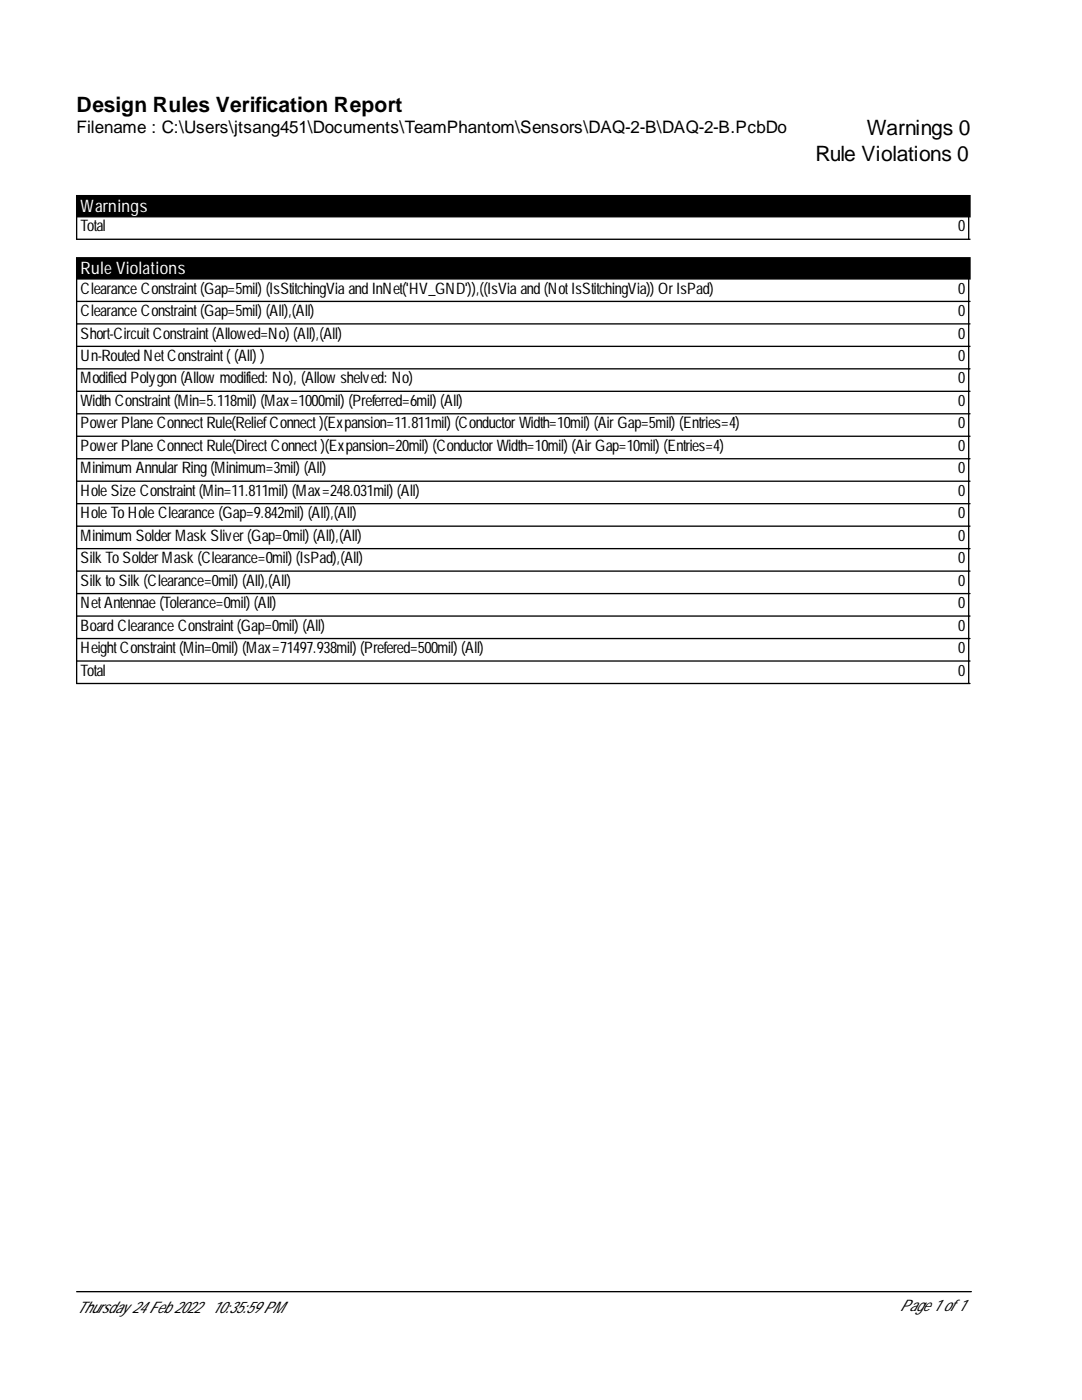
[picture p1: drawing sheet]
<svg xmlns="http://www.w3.org/2000/svg" width="216mm" height="279mm" viewBox="0 0 216 279" stroke-linecap="round" stroke-linejoin="round" font-family="sans-serif">
<defs><g id="words">
<g font-size="4.2">
<text x="15.3" y="22.3">Design Rules Verification Report</text>
<text x="173" y="27">Warnings 0</text>
<text x="162.7" y="32">Rule Violations 0</text>
</g>
<text font-size="3.4" x="15.3" y="26.6">Filename : C:\Users\jtsang451\Documents\TeamPhantom\Sensors\DAQ-2-B\DAQ-2-B.PcbDo</text>
<g font-size="3.4" fill="#fff">
<text x="16.1" y="42.2">Warnings</text>
<text x="16.1" y="54.6">Rule Violations</text>
</g>
<g font-size="3.2">
<text x="16.1" y="46.2">Total</text>
<text x="191.2" y="46.2">0</text>
<text x="16.1" y="58.6">Clearance Constraint(Gap=5mil) (IsStitchingVia and InNet('HV_GND')),((IsVia and (NotIsStitchingVia)) Or IsPad)</text>
<text x="191.2" y="58.6">0</text>
<text x="16.1" y="63.1">Clearance Constraint(Gap=5mil) (All),(All)</text>
<text x="191.2" y="63.1">0</text>
<text x="16.1" y="67.6">Short-CircuitConstraint(Allowed=No) (All),(All)</text>
<text x="191.2" y="67.6">0</text>
<text x="16.1" y="72">Un-Routed NetConstraint( (All) )</text>
<text x="16.1" y="76.5">Modified Polygon (Allow modified: No), (Allow shelved: No)</text>
<text x="191.2" y="72">0</text>
<text x="191.2" y="76.5">0</text>
<text x="16.1" y="81">Width Constraint(Min=5.118mil) (Max=1000mil) (Preferred=6mil) (All)</text>
<text x="191.2" y="81">0</text>
<text x="16.1" y="85.5">Power Plane ConnectRule(ReliefConnect )(Expansion=11.811mil) (Conductor Width=10mil) (Air Gap=5mil) (Entries=4)</text>
<text x="16.1" y="90">Power Plane Connect Rule(Direct Connect )(Expansion=20mil) (Conductor Width=10mil) (Air Gap=10mil) (Entries=4)</text>
<text x="191.2" y="85.5">0</text>
<text x="191.2" y="90">0</text>
<text x="16.1" y="94.5">Minimum Annular Ring (Minimum=3mil) (All)</text>
<text x="191.2" y="94.5">0</text>
<text x="16.1" y="99">Hole Size Constraint(Min=11.811mil) (Max=248.031mil) (All)</text>
<text x="191.2" y="99">0</text>
<text x="16.1" y="103.4">Hole To Hole Clearance (Gap=9.842mil) (All),(All)</text>
<text x="16.1" y="107.9">Minimum Solder Mask Sliver (Gap=0mil) (All),(All)</text>
<text x="191.2" y="103.4">0</text>
<text x="191.2" y="107.9">0</text>
<text x="16.1" y="112.4">Silk To Solder Mask (Clearance=0mil) (IsPad),(All)</text>
<text x="191.2" y="112.4">0</text>
<text x="16.1" y="116.9">Silk to Silk (Clearance=0mil) (All),(All)</text>
<text x="191.2" y="116.9">0</text>
<text x="16.1" y="121.4">NetAntennae (Tolerance=0mil) (All)</text>
<text x="16.1" y="125.9">Board Clearance Constraint(Gap=0mil) (All)</text>
<text x="191.2" y="121.4">0</text>
<text x="191.2" y="125.9">0</text>
<text x="16.1" y="130.4">HeightConstraint(Min=0mil) (Max=71497.938mil) (Prefered=500mil) (All)</text>
<text x="191.2" y="130.4">0</text>
<text x="16.1" y="134.8">Total</text>
<text x="191.2" y="134.8">0</text>
<text x="15.3" y="262">Thursday 24 Feb 2022</text>
<text x="42.3" y="262">10:35:59 PM</text>
<text x="179.6" y="261.7">Page 1 of 1</text>
</g>
</g></defs>
<path d="M15.3 39h178.3v4.3h-178.3zM15.3 51.4h178.3v4.3h-178.3z" fill="#000" stroke="#000" stroke-width=".26"/>
<g fill="none" stroke="#000" stroke-width=".26">
<path d="M15.3 43.3v4.5h178.3M15.3 55.7v80.7h178.3M193.3 43.3v4.5M193.3 55.7v80.7M15.3 60.2h178.3M15.3 64.6h178.3M15.3 69.1h178.3M15.3 73.6h178.3M15.3 78.1h178.3M15.3 82.6h178.3M15.3 87.1h178.3M15.3 91.6h178.3"/>
<path d="M15.3 96h178.3M15.3 100.5h178.3M15.3 105h178.3M15.3 109.5h178.3M15.3 114h178.3M15.3 118.5h178.3M15.3 122.9h178.3M15.3 127.4h178.3M15.3 131.9h178.3M15.3 257.8h178.5"/>
</g>
<use href="#words"/>
</svg>
